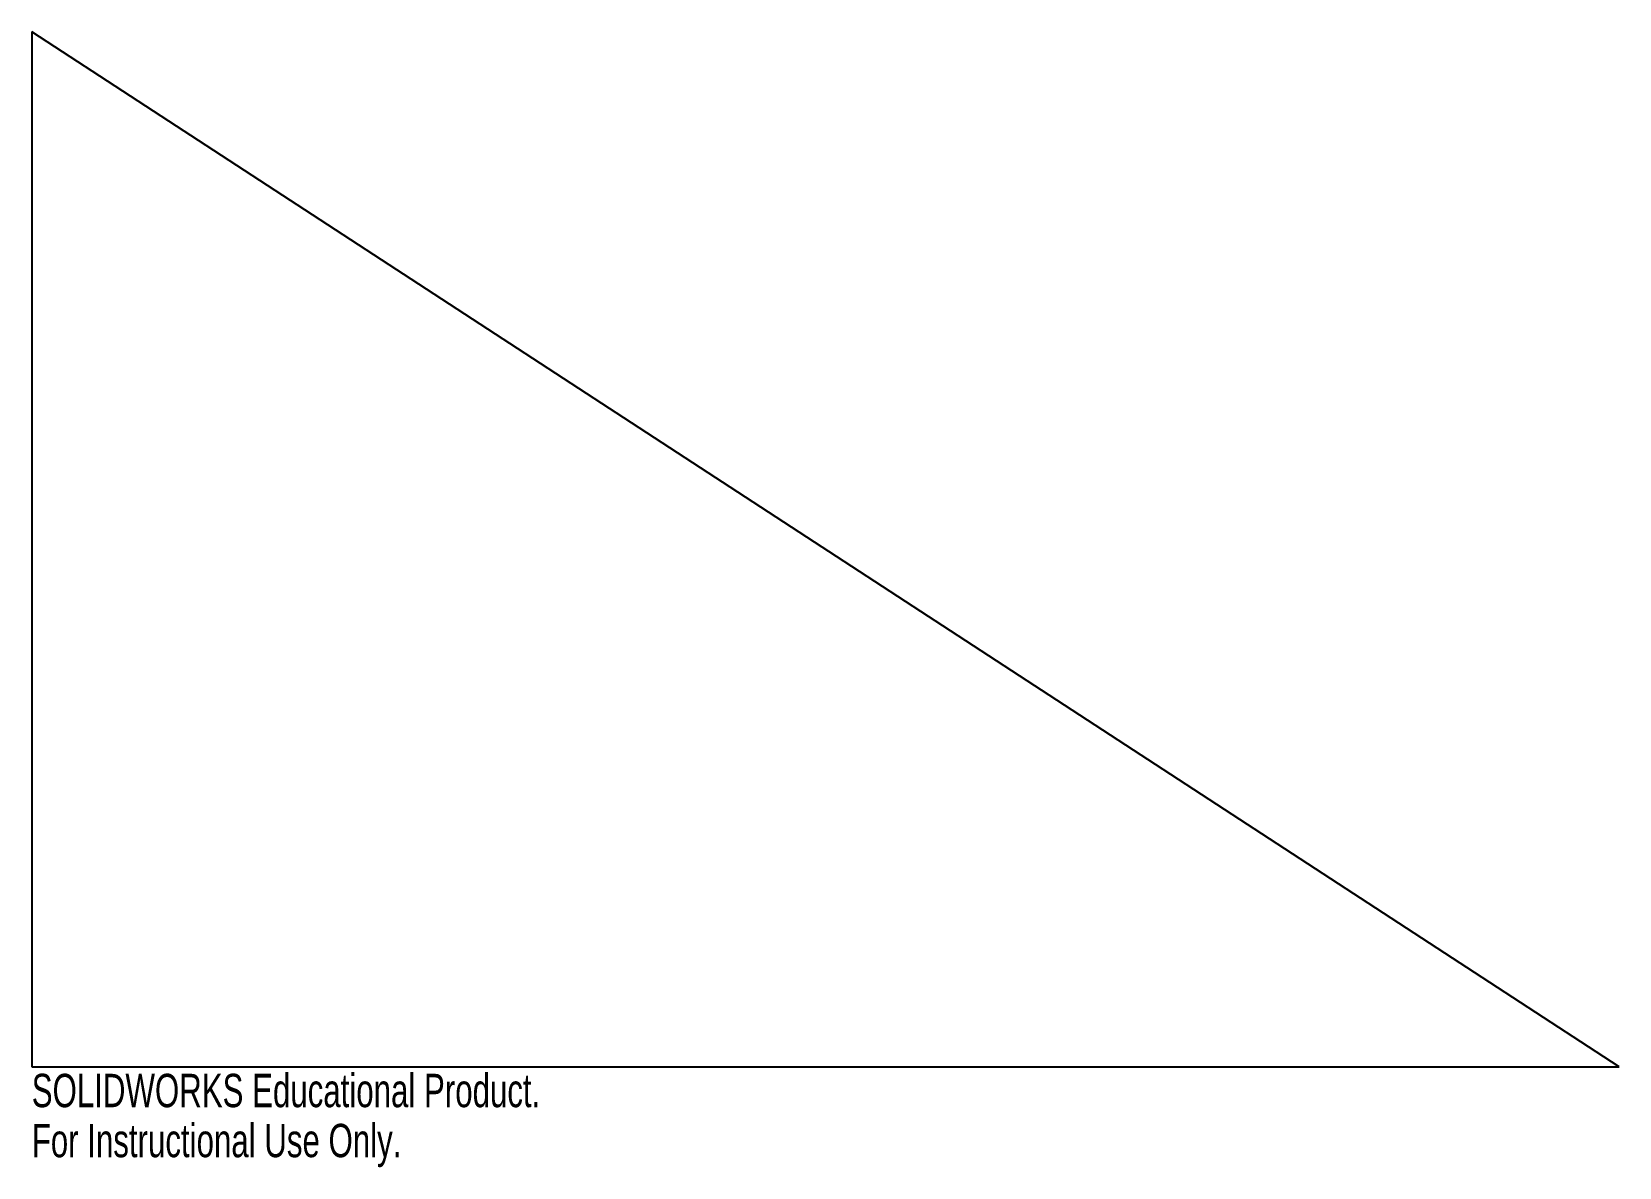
# Model space of a CAD drawing. Header units: millimetres. Extents: x 0 to 230, y -15 to 150.
import ezdxf

# ---------------------------------------------------------------- set-up
doc = ezdxf.new("R2010")
doc.units = ezdxf.units.MM
doc.layers.add('CORTE', color=7, linetype='Continuous')
doc.layers.add('INFORMACION_NO_CORTE', color=8, linetype='Continuous')
doc.styles.add('SLDTEXTSTYLE0', font='TXT', dxfattribs={"width": 0.7})

msp = doc.modelspace()

# ---------------------------------------------------------------- linework, layer by layer
at = {"layer": 'CORTE', "color": 7, "linetype": 'Continuous', "lineweight": 25}
for p, q in [((0, 150), (0, 0)), ((230, 0), (0, 150)), ((0, 0), (230, 0))]:
    msp.add_line(p, q, dxfattribs=at)

# ---------------------------------------------------------------- texts
at = {"layer": 'INFORMACION_NO_CORTE', "color": 7, "linetype": 'Continuous', "char_height": 4.8336, "attachment_point": 1, "style": 'SLDTEXTSTYLE0'}
for s, insert in [('SOLIDWORKS Educational Product.', (0, -1.02)), ('For Instructional Use Only.', (0, -8.27))]:
    msp.add_mtext(s, dxfattribs=dict(at, insert=insert))

doc.saveas('drawing.dxf')
